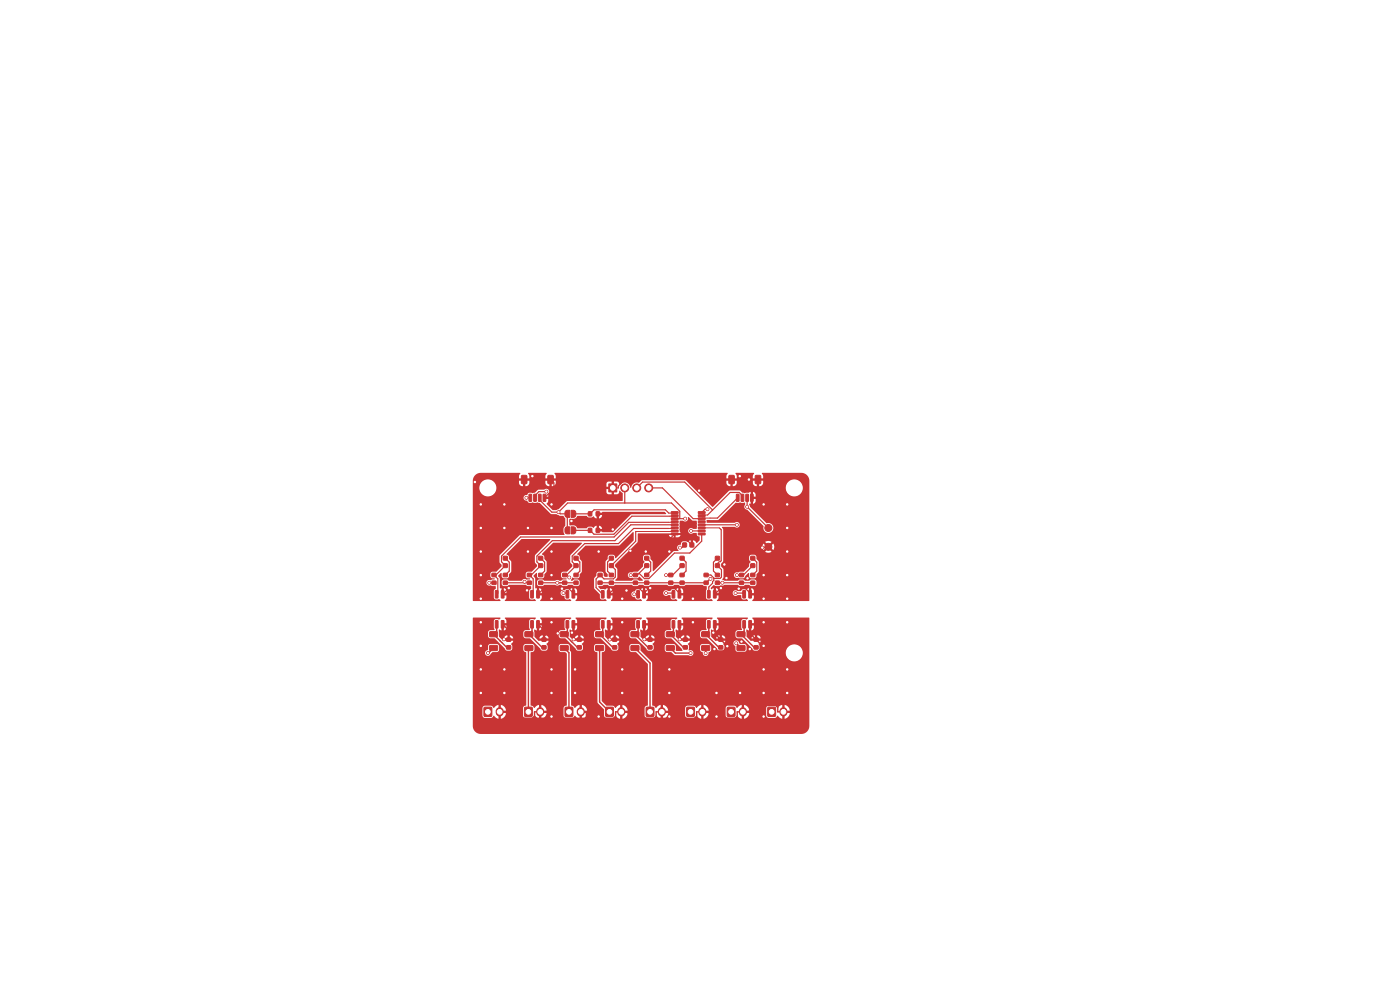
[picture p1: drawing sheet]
<svg xmlns="http://www.w3.org/2000/svg" width="297mm" height="210mm" viewBox="0 0 297 210" stroke-linecap="round" stroke-linejoin="round" font-family="sans-serif">
<g fill="#c83434" stroke="#c83434" stroke-width=".21">
<path d="M151.8 123.3h.8v.7h-.8z"/>
<path d="M151.8 121.6h.8v.7h-.8z"/>
<path d="M129.3 119.6h.8v.8h-.8z"/>
<path d="M129.3 118h.8v.8h-.8z"/>
<path d="M126.4 137l1.5-.1 .2 .3v.7l-.3 .1h-1.3l-.2-.2z"/>
<path d="M126.4 134h1.5l.2 .2v.7l-.3 .2h-1.3l-.2-.2z"/>
<path d="M145.7 150.1h1.6v1.8h-1.6z"/>
<path d="M103.9 137l1.5-.1 .2 .3v.7l-.3 .1h-1.3l-.2-.2z"/>
<path d="M103.9 134h1.5l.2 .2v.7l-.3 .2h-1.3l-.2-.2z"/>
<path d="M120 108.4l.3-.1h.5v1.5l-.5-.1-.3-.1z"/>
<path d="M121.2 108.3h.6l.3 .3v.7l-.3 .4-.6 .1z"/>
<path d="M135.1 131.7h.6l-.1 1.5h-.5z"/>
<path d="M136.4 131.7h.5l-.1 1.5h-.5z"/>
<path d="M136.4 125.3h.5l-.1 1.6-.5-.1z"/>
<path d="M135.1 125.3h.6l-.1 1.6-.5-.1z"/>
<path d="M142.4 108.6l1.4-.1 .1 .4h-1.4z"/>
<path d="M142.4 109.2h1.4l.1 .3-1.4 .1z"/>
<path d="M142.4 109.9l1.4-.1 .1 .4h-1.4z"/>
<path d="M142.4 110.5h1.4l.1 .3-1.4 .1z"/>
<path d="M142.4 111.2l1.4-.1 .1 .4h-1.4z"/>
<path d="M142.4 111.8h1.4l.1 .3-1.4 .1z"/>
<path d="M142.4 112.5l1.4-.1 .1 .4h-1.4z"/>
<path d="M142.4 113.1h1.4l.1 .3-1.4 .1z"/>
<path d="M148.2 113.1h1.3l.1 .3-1.4 .1z"/>
<path d="M148.2 112.5l1.3-.1 .1 .4h-1.4z"/>
<path d="M148.2 111.8h1.3l.1 .3-1.4 .1z"/>
<path d="M148.2 111.2l1.3-.1 .1 .4h-1.4z"/>
<path d="M148.2 110.5h1.3l.1 .3-1.4 .1z"/>
<path d="M148.2 109.9l1.3-.1 .1 .4h-1.4z"/>
<path d="M148.2 109.2h1.3l.1 .3-1.4 .1z"/>
<path d="M148.2 108.6l1.3-.1 .1 .4h-1.4z"/>
<path d="M111.3 150.1h1.6v1.8h-1.6z"/>
<path d="M124.8 112.1h.7v.8h-.7z"/>
<path d="M126.5 112.1h.7v.8h-.7z"/>
<path d="M137.1 150.1h1.6v1.8h-1.6z"/>
<path d="M159.3 119.6h.8v.8h-.8z"/>
<path d="M159.3 118h.8v.8h-.8z"/>
<path d="M120.1 131.7h.6l-.1 1.5h-.5z"/>
<path d="M121.4 131.7h.5l-.1 1.5h-.5z"/>
<path d="M121.4 125.3h.5l-.1 1.6-.5-.1z"/>
<path d="M120.1 125.3h.6l-.1 1.6-.5-.1z"/>
<path d="M142.6 131.7h.6l-.1 1.5h-.5z"/>
<path d="M143.9 131.7h.5l-.1 1.5h-.5z"/>
<path d="M143.9 125.3h.5l-.1 1.6-.5-.1z"/>
<path d="M142.6 125.3h.6l-.1 1.6-.5-.1z"/>
<path d="M145 137h.8v.7h-.8z"/>
<path d="M145 135.3h.8v.7h-.8z"/>
<path d="M141.9 123.3h.8v.7h-.8z"/>
<path d="M141.9 121.6h.8v.7h-.8z"/>
<path d="M151.8 119.6h.8v.8h-.8z"/>
<path d="M151.8 118h.8v.8h-.8z"/>
<path d="M121.8 119.6h.8v.8h-.8z"/>
<path d="M121.8 118h.8v.8h-.8z"/>
<path d="M105.1 131.7h.6l-.1 1.5h-.5z"/>
<path d="M106.4 131.7h.5l-.1 1.5h-.5z"/>
<path d="M106.4 125.3h.5l-.1 1.6-.5-.1z"/>
<path d="M105.1 125.3h.6l-.1 1.6-.5-.1z"/>
<path d="M111.4 137l1.5-.1 .2 .3v.7l-.3 .1h-1.3l-.2-.2z"/>
<path d="M111.4 134h1.5l.2 .2v.7l-.3 .2h-1.3l-.2-.2z"/>
<path d="M115.2 104.9h.6l-.1 1.5-.5-.1z"/>
<path d="M114.2 104.9h.6l-.1 1.5-.5-.1z"/>
<path d="M113.2 104.9h.6l-.1 1.5-.5-.1z"/>
<path d="M112.2 104.9h.6l-.1 1.5-.5-.1z"/>
<path d="M116.3 100.9l.8-.1 .3 .2v1.4l-.2 .2h-.8l-.2-.1z"/>
<path d="M110.7 100.9l.9-.1 .2 .2v1.4l-.2 .2h-.8l-.2-.1z"/>
<path d="M149.4 123.3h.8v.7h-.8z"/>
<path d="M149.4 121.6h.8v.7h-.8z"/>
<path d="M106.8 123.3h.8v.7h-.8z"/>
<path d="M106.8 121.6h.8v.7h-.8z"/>
<path d="M162.9 150.1h1.6v1.8h-1.6z"/>
<path d="M119.9 150.1h1.6v1.8h-1.6z"/>
<path d="M119.4 123.3h.8v.7h-.8z"/>
<path d="M119.4 121.6h.8v.7h-.8z"/>
<path d="M107.5 137h.8v.7h-.8z"/>
<path d="M107.5 135.3h.8v.7h-.8z"/>
<path d="M102.7 150.1h1.6v1.8h-1.6z"/>
<path d="M124.8 108.6h.7v.8h-.7z"/>
<path d="M126.5 108.6h.7v.8h-.7z"/>
<path d="M136.8 123.3h.8v.7h-.8z"/>
<path d="M136.8 121.6h.8v.7h-.8z"/>
<path d="M129.1 102.7h1.7v1.7h-1.7z"/>
<path d="M157.6 131.7h.6l-.1 1.5h-.5z"/>
<path d="M158.9 131.7h.5l-.1 1.5h-.5z"/>
<path d="M158.9 125.3h.5l-.1 1.6-.5-.1z"/>
<path d="M157.6 125.3h.6l-.1 1.6-.5-.1z"/>
<path d="M115 137h.8v.7h-.8z"/>
<path d="M115 135.3h.8v.7h-.8z"/>
<path d="M152.5 137h.8v.7h-.8z"/>
<path d="M152.5 135.3h.8v.7h-.8z"/>
<path d="M130 137h.8v.7h-.8z"/>
<path d="M130 135.3h.8v.7h-.8z"/>
<path d="M150.1 131.7h.6l-.1 1.5h-.5z"/>
<path d="M151.4 131.7h.5l-.1 1.5h-.5z"/>
<path d="M151.4 125.3h.5l-.1 1.6-.5-.1z"/>
<path d="M150.1 125.3h.6l-.1 1.6-.5-.1z"/>
<path d="M114.3 119.6h.8v.8h-.8z"/>
<path d="M114.3 118h.8v.8h-.8z"/>
<path d="M144.8 115.2h.8v.8h-.8z"/>
<path d="M146.4 115.2h.8v.8h-.8z"/>
<path d="M120 111.9l.3-.1h.5v1.5l-.5-.1-.3-.1z"/>
<path d="M121.2 111.8h.6l.3 .3v.7l-.3 .4-.6 .1z"/>
<path d="M129.3 123.3h.8v.7h-.8z"/>
<path d="M129.3 121.6h.8v.7h-.8z"/>
<path d="M160 137h.8v.7h-.8z"/>
<path d="M160 135.3h.8v.7h-.8z"/>
<path d="M137.5 137h.8v.7h-.8z"/>
<path d="M137.5 135.3h.8v.7h-.8z"/>
<path d="M134.4 123.3h.8v.7h-.8z"/>
<path d="M134.4 121.6h.8v.7h-.8z"/>
<path d="M156.4 137l1.5-.1 .2 .3v.7l-.3 .1h-1.3l-.2-.2z"/>
<path d="M156.4 134h1.5l.2 .2v.7l-.3 .2h-1.3l-.2-.2z"/>
<path d="M133.9 137l1.5-.1 .2 .3v.7l-.3 .1h-1.3l-.2-.2z"/>
<path d="M133.9 134h1.5l.2 .2v.7l-.3 .2h-1.3l-.2-.2z"/>
<path d="M136.8 119.6h.8v.8h-.8z"/>
<path d="M136.8 118h.8v.8h-.8z"/>
<path d="M144.3 119.6h.8v.8h-.8z"/>
<path d="M144.3 118h.8v.8h-.8z"/>
<path d="M104.4 123.3h.8v.7h-.8z"/>
<path d="M104.4 121.6h.8v.7h-.8z"/>
<path d="M127.6 131.7h.6l-.1 1.5h-.5z"/>
<path d="M128.9 131.7h.5l-.1 1.5h-.5z"/>
<path d="M128.9 125.3h.5l-.1 1.6-.5-.1z"/>
<path d="M127.6 125.3h.6l-.1 1.6-.5-.1z"/>
<path d="M141.4 137l1.5-.1 .2 .3v.7l-.3 .1h-1.3l-.2-.2z"/>
<path d="M141.4 134h1.5l.2 .2v.7l-.3 .2h-1.3l-.2-.2z"/>
<path d="M154.3 150.1h1.6v1.8h-1.6z"/>
<path d="M148.9 137l1.5-.1 .2 .3v.7l-.3 .1h-1.3l-.2-.2z"/>
<path d="M148.9 134h1.5l.2 .2v.7l-.3 .2h-1.3l-.2-.2z"/>
<path d="M159.2 104.9h.6l-.1 1.5-.5-.1z"/>
<path d="M158.2 104.9h.6l-.1 1.5-.5-.1z"/>
<path d="M157.2 104.9h.6l-.1 1.5-.5-.1z"/>
<path d="M156.2 104.9h.6l-.1 1.5-.5-.1z"/>
<path d="M160.3 100.9l.8-.1 .3 .2v1.4l-.2 .2h-.7l-.3-.1z"/>
<path d="M154.7 100.9l.8-.1 .3 .2v1.4l-.2 .2h-.8l-.2-.1z"/>
<path d="M128.5 150.1h1.6v1.8h-1.6z"/>
<path d="M106.8 119.6h.8v.8h-.8z"/>
<path d="M106.8 118h.8v.8h-.8z"/>
<path d="M122.5 137h.8v.7h-.8z"/>
<path d="M122.5 135.3h.8v.7h-.8z"/>
<path d="M159.3 123.3h.8v.7h-.8z"/>
<path d="M159.3 121.6h.8v.7h-.8z"/>
<path d="M121.8 123.3h.8v.7h-.8z"/>
<path d="M121.8 121.6h.8v.7h-.8z"/>
<path d="M144.3 123.3h.8v.7h-.8z"/>
<path d="M144.3 121.6h.8v.7h-.8z"/>
<path d="M111.9 123.3h.8v.7h-.8z"/>
<path d="M111.9 121.6h.8v.7h-.8z"/>
<path d="M126.9 123.3h.8v.7h-.8z"/>
<path d="M126.9 121.6h.8v.7h-.8z"/>
<path d="M112.6 131.7h.6l-.1 1.5h-.5z"/>
<path d="M113.9 131.7h.5l-.1 1.5h-.5z"/>
<path d="M113.9 125.3h.5l-.1 1.6-.5-.1z"/>
<path d="M112.6 125.3h.6l-.1 1.6-.5-.1z"/>
<path d="M156.9 123.3h.8v.7h-.8z"/>
<path d="M156.9 121.6h.8v.7h-.8z"/>
<path d="M114.3 123.3h.8v.7h-.8z"/>
<path d="M114.3 121.6h.8v.7h-.8z"/>
<path d="M118.9 137l1.5-.1 .2 .3v.7l-.3 .1h-1.3l-.2-.2z"/>
<path d="M118.9 134h1.5l.2 .2v.7l-.3 .2h-1.3l-.2-.2z"/>
<circle cx="132.5" cy="103.5" r=".85"/>
<circle cx="135.1" cy="103.5" r=".85"/>
<circle cx="137.6" cy="103.5" r=".85"/>
<circle cx="163" cy="112" r=".75"/>
<circle cx="163" cy="116" r=".75"/>
<circle cx="127" cy="117" r=".3"/>
<circle cx="162" cy="122" r=".3"/>
<circle cx="162" cy="127" r=".3"/>
<circle cx="117" cy="112" r=".3"/>
<circle cx="167" cy="112" r=".3"/>
<circle cx="147" cy="127" r=".3"/>
<circle cx="100.8" cy="102.3" r=".3"/>
<circle cx="167" cy="107" r=".3"/>
<circle cx="133.7" cy="116.8" r=".3"/>
<circle cx="137.9" cy="124.8" r=".3"/>
<circle cx="137" cy="117" r=".3"/>
<circle cx="167" cy="117" r=".3"/>
<circle cx="154.1" cy="122.6" r=".3"/>
<circle cx="107" cy="112" r=".3"/>
<circle cx="112" cy="117" r=".3"/>
<circle cx="167" cy="122" r=".3"/>
<circle cx="162" cy="107" r=".3"/>
<circle cx="153.7" cy="119.7" r=".3"/>
<circle cx="158.9" cy="101.7" r=".3"/>
<circle cx="156.7" cy="124.9" r=".3"/>
<circle cx="156.9" cy="101" r=".3"/>
<circle cx="111.8" cy="125.2" r=".3"/>
<circle cx="112" cy="112" r=".3"/>
<circle cx="102" cy="107" r=".3"/>
<circle cx="152.9" cy="124.8" r=".3"/>
<circle cx="117" cy="127" r=".3"/>
<circle cx="148.3" cy="104.1" r=".3"/>
<circle cx="158.6" cy="122.7" r=".3"/>
<circle cx="117" cy="107" r=".3"/>
<circle cx="121.2" cy="110.5" r=".3"/>
<circle cx="102" cy="112" r=".3"/>
<circle cx="117" cy="117" r=".3"/>
<circle cx="130" cy="112.3" r=".3"/>
<circle cx="102" cy="122" r=".3"/>
<circle cx="107.9" cy="124.8" r=".3"/>
<circle cx="167" cy="127" r=".3"/>
<circle cx="161.7" cy="116.2" r=".3"/>
<circle cx="132.9" cy="125.3" r=".3"/>
<circle cx="102" cy="127" r=".3"/>
<circle cx="119.2" cy="124.9" r=".3"/>
<circle cx="112.9" cy="101" r=".3"/>
<circle cx="132" cy="127" r=".3"/>
<circle cx="117" cy="122" r=".3"/>
<circle cx="142" cy="117" r=".3"/>
<circle cx="107" cy="107" r=".3"/>
<circle cx="102" cy="117" r=".3"/>
<circle cx="150.1" cy="108" r=".3"/>
<circle cx="144.3" cy="116.2" r=".3"/>
<circle cx="153.3" cy="123.6" r=".3"/>
<circle cx="118.5" cy="108.6" r=".3"/>
<circle cx="118.2" cy="123.6" r=".3"/>
<circle cx="145.4" cy="110" r=".3"/>
<circle cx="158.5" cy="107.5" r=".3"/>
<circle cx="103.8" cy="123.6" r=".3"/>
<circle cx="150.7" cy="122.8" r=".3"/>
<circle cx="111.3" cy="123.4" r=".3"/>
<circle cx="115.9" cy="104.3" r=".3"/>
<circle cx="111.7" cy="105.6" r=".3"/>
<circle cx="120.8" cy="122.5" r=".3"/>
<circle cx="119.5" cy="125.8" r=".3"/>
<circle cx="134.6" cy="126.1" r=".3"/>
<circle cx="133.8" cy="122" r=".3"/>
<circle cx="141.3" cy="122" r=".3"/>
<circle cx="146.6" cy="112.6" r=".3"/>
<circle cx="141.3" cy="125.8" r=".3"/>
<circle cx="156" cy="125.8" r=".3"/>
<circle cx="156.3" cy="122" r=".3"/>
<circle cx="156.3" cy="111.3" r=".3"/>
<circle cx="103.5" cy="138.5" r=".3"/>
<circle cx="167" cy="142" r=".3"/>
<circle cx="154.3" cy="137.1" r=".3"/>
<circle cx="121.3" cy="134.2" r=".3"/>
<circle cx="157" cy="147" r=".3"/>
<circle cx="144.2" cy="135.6" r=".3"/>
<circle cx="102" cy="137" r=".3"/>
<circle cx="136.7" cy="135.6" r=".3"/>
<circle cx="117" cy="152" r=".3"/>
<circle cx="157.3" cy="136.1" r=".3"/>
<circle cx="132" cy="142" r=".3"/>
<circle cx="122" cy="147" r=".3"/>
<circle cx="102" cy="147" r=".3"/>
<circle cx="107" cy="147" r=".3"/>
<circle cx="106.9" cy="135.6" r=".3"/>
<circle cx="162" cy="147" r=".3"/>
<circle cx="152" cy="147" r=".3"/>
<circle cx="162" cy="137" r=".3"/>
<circle cx="167" cy="147" r=".3"/>
<circle cx="122" cy="142" r=".3"/>
<circle cx="142" cy="152" r=".3"/>
<circle cx="152" cy="152" r=".3"/>
<circle cx="121.7" cy="135.6" r=".3"/>
<circle cx="117" cy="147" r=".3"/>
<circle cx="162" cy="132" r=".3"/>
<circle cx="132" cy="132" r=".3"/>
<circle cx="159.1" cy="137.7" r=".3"/>
<circle cx="142" cy="142" r=".3"/>
<circle cx="132" cy="147" r=".3"/>
<circle cx="107" cy="142" r=".3"/>
<circle cx="151.6" cy="137.7" r=".3"/>
<circle cx="151.3" cy="134.2" r=".3"/>
<circle cx="117" cy="132" r=".3"/>
<circle cx="127" cy="152" r=".3"/>
<circle cx="102" cy="142" r=".3"/>
<circle cx="167" cy="132" r=".3"/>
<circle cx="147" cy="132" r=".3"/>
<circle cx="162" cy="152" r=".3"/>
<circle cx="118.3" cy="134.4" r=".3"/>
<circle cx="142" cy="147" r=".3"/>
<circle cx="102" cy="132" r=".3"/>
<circle cx="162" cy="142" r=".3"/>
<circle cx="117" cy="142" r=".3"/>
<circle cx="129.3" cy="135.7" r=".3"/>
<circle cx="146.5" cy="138.5" r=".3"/>
<circle cx="149.7" cy="138.6" r=".3"/>
<circle cx="156.2" cy="136.5" r=".3"/>
</g>
<path d="M106 150.9v.3M114.6 150.9v.3M123.2 150.9v.3M131.8 150.9v.3M140.4 150.9v.3M149 150.9v.3M157.6 150.9v.3M166.2 150.9v.3" fill="none" stroke="#c83434" stroke-width="1.7"/>
<g fill="none" stroke="#c83434" stroke-width=".25">
<path d="M107.2 118.4l.8 .9v1.8l-.8 .9M111.2 101.7h5.6l.7 .7v1.2l-2 2M111.7 105.6h.8M114.5 105.6v.5l2.6 2.5h1.4M114.7 118.4l.8 .9v1.8l-.8 .9M115.9 104.3h-1.6l-.8 .8v.5M118.5 108.6l1.9-1.9h22.1l1.7 1.8v1.5M118.5 108.6l.3 .4h1.6v3.5M122.2 118.4l.8 .8v2l-.8 .8M126.8 109v3.5l.2-.2h3M129.7 120l.8 .8v1.6l-.4 .4h-2l-.8-.8-.8 .8v1.9l1.4 1.4M129.7 120h.1"/>
<path d="M129.7 118.4l-.8 .8v2l.8 .8M132.5 103.5v3.2M134.9 112.7v2.1l-5.2 5.2M135.1 103.5l1.2-1.2h8.9l6 5.9M137.2 120l-2 2h-1.4M137.2 120h.1M137.2 118.4l.8 .9v1.8l-.8 .9M137.6 103.5h2.9l6.5 6.5h1.9M141.9 112.1h-7.5l-3.2 3.2h-7.2l-2.6 2.7v1.2l.8 .8-2 2M141.9 108.8l-.7-.7h-15.2l-.8 .9h-3.6M141.9 110.8h-8.5l-3.1 3.1h-19.8l-4.1 4.1v1.2l.8 .8-2 2h-.4l.8 .8v3l-.2 .3M142.1 109.5h-8l-3.9 3.8h-4.2l-.8-.8h-3.6"/>
<path d="M143.1 110h2.3M143.1 111.3h-9.3l-3.3 3.4h-13.3l-3.3 3.3v1.2l.8 .8-2 2h-.4l.8 .8v3l-.2 .3M144.7 120l-2 2h-1.4M144.7 120h.1M144.7 118.4l.8 .9v1.8l-.8 .9M145.2 115.6l-.5 .6h-.4M146.6 112.6h2.3M146.8 115.6l-2.4-2.3h-1.3l-3.5 3.5h-5.9M148.9 113.3h.1M148.9 111.3h7.4M148.9 113.3v1.5l-2.6 2.5h-3.2l-5.5 5.4h-.9l-1.1-1.1M150.1 108h-.5l-.7 .7"/>
<path d="M152.2 119.5v.5l.9 .8v1.6l-.3 .3h-1.4M152.2 118.4l-.8 .9v1.8l.8 .9M152.7 112.1l.3 .3v6.5l-.2 .3M156.5 105.6l-4.3 4.3h-1.6M157.5 105.6v-.5l-.7-.6h-1.9l-4.8 4.8M158.5 105.6v1.9l4.5 4.5M159.5 101.7v3.9M159.7 120l-2 2h-1.4M159.7 120h.1M159.7 118.4l.8 .9v1.8l-.8 .9M160.8 101.7h-28.2l-1.4 1.4v.4h-13.7M163 116l-.2 .2h-1.1"/>
<path d="M103.8 123.6h1M106.6 126.1h.1M107.2 123.6h5.1M111.3 123.4v.2M111.8 125.2h-4.3l-.9 .9M112.9 126.1h.1M114.1 126.1l1.2-1.2h5.4l.9 .9v.3M114.1 126.1h.1M114.7 123.6h7.5M119.5 125.8h.6l.3 .3M119.8 122h.4M120.2 122l.6 .5"/>
<path d="M120.4 126.1h.1M129.1 126.1h.1M134.6 126.1h.8M134.8 122h.1M135.4 126.1h.1M136.6 125.8l-.9-.9h-2.4l-.4 .4h-3l-.8 .8M136.6 125.8l1-.9h5.6l.9 .9v.3M136.6 125.8v.3M141.3 125.8h1.3l.3 .3M142.3 122h.1M142.9 126.1h.1M149.8 122h1l.6 .6v.5l-.2 .3v.3l-.8 .8v1.6"/>
<path d="M150.7 122.8l-.9 .8h-22.5M151.6 126.1l1.2-1.2h5.4l.9 .9v.3M151.6 126.1h.1M152.2 123.6h7.5M156 125.8h1.6l.3 .3M157.3 122h.1M157.9 126.1h.1"/>
</g>
<path d="M143.1 108.7l-.1 .1h-1.1M143.1 109.4l-.1 .1h-.9M143.1 110.7l-.1 .1h-1.1M143.1 112l-.1 .1h-1.1M143.1 112.6l-.1 .1h-8.1M148.9 112h3.7l.1 .1M150.1 109.3h-1.1l-.1 .1M150.6 109.9h-1.6l-.1 .1M152.8 119.2h-.2l-.4 .3" fill="none" stroke="#c83434" stroke-width=".21"/>
<g fill="none" stroke="#c83434" stroke-width=".3">
<path d="M104.7 137.5l-1.2 1M105.4 132.4v1.5l-.7 .6 2.8 2.8h.4M106 135.9h.1M106.4 136.3h.1M106.6 132.4l1.3 1.3v2l-1-.1M106.6 132.4h.1M112.2 137.5l-.1 13.5M112.9 132.4v1.5l-.7 .6 2.8 2.8h.4M114.1 132.4l2 2M114.1 132.4h.1M116.1 134.4h2.2M116.1 134.4l-.7 .6v.7"/>
<path d="M119.7 137.5l1 1v12.5M120.4 132.4v1.5l-.7 .6 2.8 2.8h.4M121 135.9h.1M121.4 136.3h.1M121.6 132.4l.1 3.2 1.2 .1M121.6 132.4h.1M127.2 137.5v11.4l2.1 2.1M127.9 132.4v1.5l-.7 .6 2.8 2.8h.4M129.1 132.4l.2 .2v3.1h1.1M130.4 135.7h.1M134.7 134.6l2.8 2.7h.4M134.7 137.5l3.2 3.2v10.3"/>
<path d="M134.7 134.5v.1M135.4 132.4v1.5l-.7 .6M136.6 132.4l.1 3.2 1.2 .1M136.6 132.4h.1M142.2 137.5l1.1 1h3.2M142.2 134.6l2.8 2.7h.4M142.2 134.5v.1M142.9 132.4v1.5l-.7 .6M144.1 132.4l.1 3.2 5.5 .1 2.4 2.4h1.3l1-.9M144.1 132.4h.1M149.7 137.5v1.1M150.4 132.4v1.5l-.7 .6 2.8 2.8h.4"/>
<path d="M151.6 132.4v2l4 4h5l.7-.7v-1.1l-2.2-2.2v-2M156.2 136.5l1 1M157.2 137.5h.1M157.9 132.4v1.5l-.7 .6 2.8 2.8h.4M106 151h1.2l1.4 1.4h4.4l.4-.5M113.4 151.9l.4 .5h16.4l.4-.4v-1h2.4l1.4 1.4h4.4l.4-.4M114.6 151h-1.2v.9M123.2 151h1.2v1.4M140.4 151h-1.2v1M166.2 151h-1.2v-.9l-.4-.5h-4.4l-1.4 1.4h-2.4v1l-.4 .4h-4.4l-1.4-1.4h-2.4v.9l-.5 .5h-7.7l-.4-.4"/>
</g>
<g fill="#c83434">
<path d="M100.3 131.1l5.8-.1 .1 .2-.3 .2-.8-.1-.3 .3v1.6l.1 .4-1.2 .2-.2 .3v.9l.4 .4h1l2.5 2.6h.9l.3-.2 .1-.8-.3-.4 .5-.7-2.1 .1-.6-.6h2.7a.69 .69 0 0 0-.8-.6v.6h-.4v-.6l-.5 .1-.3 .5h-.7l-.3-.4-.1-1.4 1.1 .1 .5-.3v-.7h-.5v1h-.5v-1.2l.2-.1 .1-.2h.7v-.5l-.3-.5 .1-.2h6.4l.1 .2-.3 .2-.8-.1-.3 .3v1.6l.1 .4-1.2 .2-.2 .4 .1 .9 .3 .3h1l2.5 2.6h1l.3-.4v-.5h2.3v.8l.2 .3 .2 .1h1l.3 .3v11l-.5 .3-.1 .2v1.8l.4 .4h1.3l.6-.5 .6 .5 .4 .2v-1.1h.6v1.1a1.35 1.35 0 0 0 1-1.2h-.9v-.5l.9-.1a1.35 1.35 0 0 0-1-1.2v1.1h-.6v-1.1l-1 .7-.2-.3-.5-.3v-11.2l-.3-.4-.1-1.1-.3-.3h-1.5l-.3 .2-.2 .3h-2.3l-.3-.5 .5-.7-2.1 .1-.6-.6h2.7a.69 .69 0 0 0-.8-.6v.6h-.5v-.6l-.4 .1-.3 .5h-.7l-.3-.4-.1-1.4 1.1 .1 .5-.3v-.7h-.5v1h-.5v-1.2l.2-.1 .1-.2h.7v-.5l-.3-.5 .1-.2h6.4l.1 .2-.3 .2-.8-.1-.3 .3v1.6l.1 .4-1.2 .2-.2 .4 .1 .9 .3 .3h1l2.6 2.6 1-.1 .2-.8h2.3l.1 .9 .6 .4 .1 10.7 1.3 1.4 .1 1.4 .2 .3 1.6 .1 .5-.5 .6 .5 .5 .2v-1.1h.4v1.1a1.34 1.34 0 0 0 1.2-1.2h-1v-.5l1-.1a1.35 1.35 0 0 0-1.2-1.2v1.1h-.4v-1.1l-1.1 .7-.5-.5h-1.4l-.9-1v-10.4a.58 .58 0 0 0 .7-.5v-.8l-.4-.4h-1.6l-.4 .5h-2.3l-.3-.5 .5-.7-2.1 .1-.6-.6h2.7a.69 .69 0 0 0-.7-.6v.6h-.6v-.6l-.4 .1-.3 .5h-.7l-.3-.4-.1-1.4 1.1 .1 .5-.3v-.7h-.5v1h-.5v-1.2l.2-.1 .1-.2h.7v-.5l-.3-.5 .1-.2h6.4l.1 .2-.3 .2-.8-.1-.3 .3v1.6l.1 .4-1.2 .2-.2 .4 .1 .9 .3 .3h1l2.6 2.6 1-.1 .2-.8h2.3v.8l.2 .3 .2 .1h1l2.5 2.5v8.8l-.5 .3-.1 .2v1.8l.4 .4h1.3l.6-.5 .6 .5 .4 .2v-1.1h.5l.1 1.1a1.35 1.35 0 0 0 1-1.2h-.9v-.5h.9l-.1-.6h3.7l.1 1.7 .2 .3 1.6 .1 .5-.5 .6 .5 .4 .2v-1.1h.6v1.1a1.34 1.34 0 0 0 1-1.2h-.9v-.5h.9l-.1-.6h3.7l.1 1.7 .2 .3 1.6 .1 .5-.5 .6 .5 .5 .2v-1.1h.4v1.1a1.34 1.34 0 0 0 1.1-1.2h-.9v-.5h.9l-.1-.6h3.7l.1 1.7 .2 .3 1.6 .1 .5-.5 .6 .5 .4 .2v-1.1h.5v1.1a1.34 1.34 0 0 0 1.2-1.2h-1v-.5l1-.1a1.35 1.35 0 0 0-1.2-1.2v1.1h-.5v-1.1l-.4 .2-.5 .5-.6-.5h-1.3l-.4 .2-.2 .3h-3.7l-.3-.4-.7-.3v1.1h-.4v-1.1l-.5 .2-.5 .5-.6-.5h-1.3l-.4 .2-.2 .3h-3.7l-.3-.4-.6-.3v1.1h-.6v-1.1l-1 .7-.5-.5h-1.3l-.4 .2-.2 .3h-3.7l-.3-.4-.7-.3v1.1h-.5v-1.1l-1 .7-.2-.3-.5-.3-.1-9.1-2.4-2.5v-1l-.3-.3-1.7-.1-.4 .5h-2.3l-.3-.5 .5-.7-2.1 .1-.6-.6h2.7a.69 .69 0 0 0-.8-.6v.6h-.5v-.6l-.4 .1-.3 .5h-.7l-.3-.4-.1-1.4 1.1 .1 .5-.3v-.7h-.5v1h-.5v-1.2l.2-.1 .1-.2h.7v-.5l-.3-.7h6.5l.1 .1-.3 .3-.8-.1-.3 .3v1.6l.1 .4-1.2 .2-.2 .4 .1 .9 .3 .3h1l2.4 2.5 .3 .1h.7l.3-.2 .1-.8-.3-.4 .5-.7-2.1 .1-.6-.6h2.7a.69 .69 0 0 0-.7-.6v.6h-.6v-.6l-.4 .1-.3 .5h-.7l-.3-.4-.1-1.4 1.1 .1 .5-.3v-.7h-.5v1h-.5v-1.2l.2-.1 .1-.2h.7v-.5l-.3-.5 .1-.2h6.4l.1 .2-.3 .2-.8-.1-.3 .3v1.6l.1 .4-1.2 .2-.2 .3v.9l.4 .4h1l2.2 2.2 .2 .4-1.4 .1v-1.1l-.5-.4-1.6 .1-.3 .3v.9l.4 .4h1l.8 .7h2.9a.64 .64 0 0 0 .8 0 .64 .64 0 0 0 .1-.9 .64 .64 0 0 0-.9-.1l.1-.9h2.3l.1 .9 .5 .3a.65 .65 0 0 0 .6 .9 .65 .65 0 0 0 .6-.8h16.4v.2a1.8 1.8 0 0 0 2.7 1.4 1.8 1.8 0 0 0 0-3 1.8 1.8 0 0 0-2.7 1.4h-16.4l.6-.5v-.9l-.3-.3-1.7-.1-.4 .5h-2.3l-.3-.5 .5-.7-2.1 .1-.6-.6h2.7a.69 .69 0 0 0-.8-.6v.6h-.5v-.6l-.4 .1-.3 .5h-.7l-.3-.4-.1-1.4 1.1 .1 .5-.3v-.7h-.5v1h-.5v-1.2l.2-.1 .1-.2h.7v-.5l-.3-.7h6.5l.1 .1-.3 .3-.8-.1-.3 .3v1.6l.1 .4-1 .1-.3 .3-.1 .9 .2 .3 .2 .2h1l2.6 2.6h.8l.3-.2 .1-.8-.3-.4 .3-.2h1.9l.1 .4 .3 .3v.8l.3 .4h1.8l.3-.4-.1-1-.3-.3h-1a.75 .75 0 0 0-.6-.6 .75 .75 0 0 0-.8 .2v.2h-1.9l.2-.5-2.1 .1-.6-.6h2.7a.69 .69 0 0 0-.7-.6v.6h-.6v-.6l-.4 .1-.3 .5h-.7l-.3-.4-.1-1.4 1.1 .1 .5-.3v-.7h-.5v1h-.5v-1.2l.2-.1 .1-.2h.7v-.5l-.3-.7h6.5l.1 .1-.3 .3-.8-.1-.3 .3v1.6l.1 .4-1.2 .2-.2 .4 .1 .9 .3 .3h1l2.4 2.5 .3 .1h.7l.3-.2 .1-.8-.3-.4 .5-.7-2.1 .1-.6-.6h2.7a.69 .69 0 0 0-.8-.6v.6h-.5v-.6l-.4 .1-.3 .5h-.7l-.3-.4-.1-1.4 1.1 .1 .5-.3v-.7h-.5v1h-.5v-1.2l.2-.1 .1-.2h.7v-.5l-.3-.5 .1-.2 12 .1v22.9a1.7 1.7 0 0 1-1.7 1.7h-68a1.7 1.7 0 0 1-1.7-1.7v-3.8h2l.1 1.7 .4 .4h1.4l.5-.5 .6 .5 .5 .2v-1.1h.4l.1 1.1a1.35 1.35 0 0 0 1.1-1.2h-1v-.5h1l-.2-.6h3.7l.1 1.7 .2 .3 1.6 .1 .5-.5 .6 .5 .4 .2v-1.1h.5v1.1a1.34 1.34 0 0 0 1.1-1.2h-.9v-.5l.9-.1a1.35 1.35 0 0 0-1.1-1.2v1.1h-.5v-1.1l-1 .7-.2-.3-.5-.3v-11.3a.61 .61 0 0 0 .8-.5v-.8l-.4-.4h-1.6l-.4 .4 .1 1 .5 .4v11.2l-.5 .3-.2 .3h-3.7l-.3-.4-.7-.3v1.1h-.4v-1.1l-.5 .2-.5 .5-.6-.5h-1.3l-.4 .2-.2 .3h-2v-11.7h2.6v.1a.61 .61 0 0 0 .5 .5 .61 .61 0 0 0 .7-.3l.4-.5h1l.2-.1 .2-.4v-.8l-.2-.2-.3-.2-1.6 .1-.3 .3v.9l-.4 .1-.2 .5h-2.6z"/>
<path d="M100.7 100.9l.6-.4 .7-.2h8.3l.1 .1-.3 .5v.6h2.2v-.6l-.3-.4 .1-.2h3.8l.1 .1-.3 .5v.6h2.2v-.6l-.3-.4 .1-.2h36.6l.1 .1-.3 .5v.6h2.2v-.6l-.3-.4 .1-.2h3.8l.1 .1-.3 .5v.6h2.2v-.6l-.3-.4 .1-.2h8.3a1.7 1.7 0 0 1 1.7 1.7v25.4l-12 .1-.1-.1 .3-.4v-.7h-.7l-.1-.2-.2-.2v-.1h1v-.5l-.2-.4-.3-.1v1h-.5v-1l-.6 .3-.8-.1-.3 .4h-.7a.62 .62 0 0 0-.9 0 .62 .62 0 0 0 0 .9 .62 .62 0 0 0 .9-.1l.7 .1 .2 .7 .3 .2 .7-.1 .3 .4h-6.6l.3-.7v-.5h-.7l-.3-.5h1v-.7l-.5-.3v1h-.5v-1l-.5 .2-.1-.1v-.2l.6-.6 .4 .2h.7l1.2-.2h2.8l.4 .2h.7l.5-.2h.8l.4 .2h.7l.4-.2 .1-.8-.4-.4h-.8l-.4 .3h-.8l-.5-.3h-.7l-.4 .3h-2.8l-.5-.2 .3-.5v-.6h2.2v.2a.76 .76 0 0 0 1 .5h1.1l1-1.1 .1 .1v.7l.3 .3 .8 .1 .3-.2 .2-.7 .5-.6v-2l-.5-.6-.2-.8-.3-.1-.9 .1-.2 1 .4 .4-.4 .4v.6l-1.1 1.1h-.9l-.3 .1a.65 .65 0 0 0-.9 .5h-2.2v-1.1l-.5-.7v-.5l.4-.6v-2h8.9a1.24 1.24 0 0 0 1.4 0l-.7-.6-.7 .6h-8.9v-1.1h8.3l.3 .8 .6-.7h.8l.7 .7a1.24 1.24 0 0 0-.1-1.4l-.6 .7h-.8l-.6-.7-.3 .6h-8.3v-.9h8.9l.7 .6 .7-.6a1.24 1.24 0 0 0-1.4 0h-8.9v-2.7l-.2-.5h2.6a.62 .62 0 0 0 .9 0 .62 .62 0 0 0 0-.9 .62 .62 0 0 0-.9 0h-5.8l-.1-.5 2.6-.2 3.6-3.6h1.8l.2 .4a.66 .66 0 0 0-.2 .7 .66 .66 0 0 0 .6 .4l3.5 3.5a1.06 1.06 0 0 0 .8 1.4 1.06 1.06 0 0 0 1.3-.9 1.15 1.15 0 0 0-1.5-1.1l-3.5-3.5-.2-.4 .1-.3 .8 .1 .5-.4v-.6h-.6v1h-.4v-1.5h1v-.7l-.4-.3-.2-.1v1.1h-.4v-1.1l-.5 .2-.8 .1-.5-.1-.6-.5-2.2 .1-3.6 3.4-4.1-4.1h19.7v.2a1.8 1.8 0 0 0 2.7 1.4 1.8 1.8 0 0 0 0-3 1.8 1.8 0 0 0-2.7 1.4h-19.7l-1-1h8.1l.4 .7h1a.75 .75 0 0 0 .8-.7h3.4l.4 .7h.9a.84 .84 0 0 0 .9-1.1h-.9v1.1h-.5v-1.1h-.8v.4h-3.4v-.4h-.8v1.1h-.6v-1.1h-.8v.4h-8.1l-.7-.6h-9l-.7 .6a1.35 1.35 0 0 0-1.8 1.1h-.1a1.23 1.23 0 0 0-.9-1.1 1.23 1.23 0 0 0-1.4 .5v-.1a.54 .54 0 0 0-.5-.6h-.7v.9h-.5v-.9l-.9 .1-.2 1h1v.5h-1l.1 .7 .3 .3 .7 .1v-1h.5v1l.8-.1 .3-.2 .1-.5h.2l.5 .6-.1 1.6h-11.6l-1.9 1.7-.5 .2h-.7l-1.3-1.3 .3-.4v-.6l-.8-.1 .1-.4h.7v-.5a.7 .7 0 0 0 .1-.8 .7 .7 0 0 0-.7-.4l-.2 .2h-1.3l-.7 .6-.5 .1-.7-.1-.4 .4a.69 .69 0 0 0-.7 .4 .69 .69 0 0 0 .2 .9h.4l.5 .5 1.7-.1 .5 .1 2.4 2.3 1.1 .1 .8 .3h.7l.4 .6v1.5l-.4 .7 .1 .7 .2 .5-9.6 .2-4.2 4.1v1.5l.4 .6v.4l-1.1 1.1-1.1 .1-.2 .3 .1 .7 .2 .2 .7 .2-.9 .3a.63 .63 0 0 0-.9 .6 .63 .63 0 0 0 1 .5l1 .2v.5l-.4 .4v1.6l.3 .3 .8-.1 .3 .4-5.9-.1v-24h1.4v.2a1.8 1.8 0 0 0 2.4 1.6 1.8 1.8 0 0 0 .8-2.8h5.2l.4 .7h.9a.75 .75 0 0 0 .9-.7h3.4l.4 .7h.9a.75 .75 0 0 0 .9-.7v-.4h-.9v1.1h-.4v-1.1h-.9v.4h-3.4v-.4h-.9v1.1h-.5v-1.1h-.8v.4h-5.2a1.8 1.8 0 0 0-1.9-.6 1.8 1.8 0 0 0-1.3 1.6h-1.4v-1.7z"/>
<path d="M110.6 114.4l6-.1 .1 .2-3.1 3.2-.1 1.5 .4 .6v.4l-1.1 1.1-1.1 .1-.2 .3 .1 .7 .2 .2 .7 .2-.1 .1-.7 .1a.72 .72 0 0 0-1.1 .2h-2.6l-.4-.3h-.8l-.3 .3-.1 .7 .5 .4h.7l.4-.2h3.5l.4 .2h.7l.1 .6-.4 .4v1.5l.3 .4 .8-.1 .3 .4h-6.6l.3-.7v-.5h-.7l-.3-.5h1v-.5l-.2-.4-.3-.1v1h-.5v-1l-.4-.1v-2l-.3-.6 .7-.6v.8l.3 .3 .9 .1 .3-.3 .1-.6 .5-.6v-2l-.5-.6-.1-.7-.4-.4z"/>
<path d="M117.3 115.2l6-.1 .2 .2-2.5 2.5v1.4l.4 .6v.4l-1.1 1.1h-.9l-.3 .2-.1 .7 .2 .3 .9 .2 .1 .2h-.8l-.4 .3-.7-.2-.5 .2h-2.3l-.4-.3h-.8l-.4 .4 .1 .8 .4 .2h.7l.4-.2h2.3l.3 .1 .9-.1 .5 .2h.7l.4-.2h.8l.4 .2h.8l.4-.4-.2-.8-.3-.2h-.7l-.4 .3-.3-.1 .4-.6 .4 .2 .8-.1 .3-.3v-.5l.4-.5v-2.1l-.4-.6-.1-.7-.5-.4 1.8-1.7 7.2-.1 2.8-2.8h.2v1.7l-3.7 3.8h-.2l-.1-.5-.3-.2h-.8l-.3 .2-.1 .7-.4 .6v2l.4 .6v.5h-.6l-.5-1h-.9l-.3 .2-.1 .7-.4 .5v2.1l1.1 1.2 .2 1 .3 .2 .7-.1 .3 .4h-6.6l.3-.7v-.5h-.7l-.3-.5h1v-.7l-.5-.3v1h-.5v-1h-.2a.41 .41 0 0 1-.6 .1l-.5 .1-.3 .2a.64 .64 0 0 0-.9 .6 .64 .64 0 0 0 .8 .7h.1a.49 .49 0 0 0 .4 .7l.7-.1 .3 .3-.1 .1h-6.5l.3-.7v-.5h-.7l-.3-.5h1v-.7l-.5-.3v1h-.5v-1l-.4-.1v-2l-.3-.6 .7-.6 .2 1 1 .2 .3-.3 .1-.6 .5-.6-.1-2.1-.4-.5-.1-.7-.4-.4z"/>
<path d="M127 124.4l.7-.1 .4-.2h.8l.5 .2h.7l.4-.2h3.5l.5 .2h.7l.4-.2h.8l.5 .2h.7l.4-.2h3.5l.5 .2h.7l.4-.2h.8l.5 .2h.7l.4-.2h3.5l.3 .2 .6 .1v.6l-.1 .3v1.6l.3 .3 .8-.1 .3 .3-.1 .1h-6.5l.3-.7v-.5h-.7l-.3-.5h1v-.7l-.5-.3v1h-.5v-1h-.2a.41 .41 0 0 1-.6 .1l-.5 .1-.4 .4h-.4a.62 .62 0 0 0-.9 0 .62 .62 0 0 0 0 .9 .62 .62 0 0 0 .9-.1l.5 .1v.5l.2 .3h.9l.3 .4h-6.5l-.1-.1 .3-.4v-.7h-.7l-.1-.2-.2-.2v-.1h1v-.5l-.2-.4-.3-.1v1h-.5v-1l-.6 .3-.8-.1-.4 .5a.61 .61 0 0 0-.7 .6 .61 .61 0 0 0 .7 .6l.4 .4h.9l.3 .4h-6.6l.3-.7v-.5h-.7l-.3-.5h1l-.1-.8-.4-.2v1h-.5v-1l-.6 .3-.9-.1-.5-.5z"/>
<path d="M135.3 113.2l9.1-.1-.3-.8 .1-1.7 .7-.1a.68 .68 0 0 0 .8 0 .68 .68 0 0 0 .3-.8l.9 .7 .9 .1v1.6l-.7 .1a.62 .62 0 0 0-.9 0 .62 .62 0 0 0 0 .9 .62 .62 0 0 0 .9 0h.7a.57 .57 0 0 0 .6 .7v.8l-.5 .6-.9-.6v1l-.5-.1v-.9l-.3 .1a.45 .45 0 0 1-.7 .1h-.6a.59 .59 0 0 0-.4 .7 .69 .69 0 0 0-.8 .4 .69 .69 0 0 0 .3 .9l-1.2 .2-4.2 4.1-.1-.1v-1.8l-.5-.6-.1-.7-.3-.2h-.9l-.3 .4v.6l.4 .5-.4 .4v.6l-1.1 1.1-1.1 .1a.66 .66 0 0 0-.8 .3 .66 .66 0 0 0 0 .8l1.7 .2 .5-.4 .8 .8-.8 .1-.4-.3h-.7l-.5 .3h-3.4l-.1-.2 .5-.5v-1.7l-.5-.7v-.3l4.7-4.7 .1-1.6h6.6l.2 .3 .4 .2h1.4l.5-.5h-1.1v.5h-.4v-.5h-7.6z"/>
<path d="M120.8 110.1l1.1-.1 .6-.6h1.9l.5 .4h.6l.4-.3 .4 .4 .8 .1a.69 .69 0 0 0 .6-.7h-.6v.7h-.5v-.9l.2-.1 .1-.2h.8l.1-.2h13.1l.4 .3-.1 .2h-7.2l-4 3.8h-2.2l-.1-.1-.8-.1-.1-.2-.2-.1v-.1h1.1a.69 .69 0 0 0-.6-.8v.8h-.5v-.8l-.7 .5-.4-.3h-.6l-.5 .4h-1.9l-.6-.6-1.1-.1z"/>
</g>
<g fill="#fff" stroke="#fff" stroke-width=".21">
<circle cx="127" cy="117" r=".15"/>
<circle cx="162" cy="122" r=".15"/>
<circle cx="162" cy="127" r=".15"/>
<circle cx="117" cy="112" r=".15"/>
<circle cx="167" cy="112" r=".15"/>
<circle cx="147" cy="127" r=".15"/>
<circle cx="100.8" cy="102.3" r=".15"/>
<circle cx="167" cy="107" r=".15"/>
<circle cx="133.7" cy="116.8" r=".15"/>
<circle cx="137.9" cy="124.8" r=".15"/>
<circle cx="137" cy="117" r=".15"/>
<circle cx="167" cy="117" r=".15"/>
<circle cx="154.1" cy="122.6" r=".15"/>
<circle cx="107" cy="112" r=".15"/>
<circle cx="112" cy="117" r=".15"/>
<circle cx="167" cy="122" r=".15"/>
<circle cx="162" cy="107" r=".15"/>
<circle cx="153.7" cy="119.7" r=".15"/>
<circle cx="158.9" cy="101.7" r=".15"/>
<circle cx="156.7" cy="124.9" r=".15"/>
<circle cx="156.9" cy="101" r=".15"/>
<circle cx="111.8" cy="125.2" r=".15"/>
<circle cx="112" cy="112" r=".15"/>
<circle cx="102" cy="107" r=".15"/>
<circle cx="152.9" cy="124.8" r=".15"/>
<circle cx="117" cy="127" r=".15"/>
<circle cx="148.3" cy="104.1" r=".15"/>
<circle cx="158.6" cy="122.7" r=".15"/>
<circle cx="117" cy="107" r=".15"/>
<circle cx="121.2" cy="110.5" r=".15"/>
<circle cx="102" cy="112" r=".15"/>
<circle cx="117" cy="117" r=".15"/>
<circle cx="130" cy="112.3" r=".15"/>
<circle cx="102" cy="122" r=".15"/>
<circle cx="107.9" cy="124.8" r=".15"/>
<circle cx="167" cy="127" r=".15"/>
<circle cx="161.7" cy="116.2" r=".15"/>
<circle cx="132.9" cy="125.3" r=".15"/>
<circle cx="102" cy="127" r=".15"/>
<circle cx="119.2" cy="124.9" r=".15"/>
<circle cx="112.9" cy="101" r=".15"/>
<circle cx="132" cy="127" r=".15"/>
<circle cx="117" cy="122" r=".15"/>
<circle cx="142" cy="117" r=".15"/>
<circle cx="107" cy="107" r=".15"/>
<circle cx="102" cy="117" r=".15"/>
<circle cx="150.1" cy="108" r=".15"/>
<circle cx="144.3" cy="116.2" r=".15"/>
<circle cx="153.3" cy="123.6" r=".15"/>
<circle cx="118.5" cy="108.6" r=".15"/>
<circle cx="118.2" cy="123.6" r=".15"/>
<circle cx="145.4" cy="110" r=".15"/>
<circle cx="158.5" cy="107.5" r=".15"/>
<circle cx="103.8" cy="123.6" r=".15"/>
<circle cx="150.7" cy="122.8" r=".15"/>
<circle cx="111.3" cy="123.4" r=".15"/>
<circle cx="115.9" cy="104.3" r=".15"/>
<circle cx="111.7" cy="105.6" r=".15"/>
<circle cx="120.8" cy="122.5" r=".15"/>
<circle cx="119.5" cy="125.8" r=".15"/>
<circle cx="134.6" cy="126.1" r=".15"/>
<circle cx="133.8" cy="122" r=".15"/>
<circle cx="141.3" cy="122" r=".15"/>
<circle cx="146.6" cy="112.6" r=".15"/>
<circle cx="141.3" cy="125.8" r=".15"/>
<circle cx="156" cy="125.8" r=".15"/>
<circle cx="156.3" cy="122" r=".15"/>
<circle cx="156.3" cy="111.3" r=".15"/>
<circle cx="103.5" cy="138.5" r=".15"/>
<circle cx="167" cy="142" r=".15"/>
<circle cx="154.3" cy="137.1" r=".15"/>
<circle cx="121.3" cy="134.2" r=".15"/>
<circle cx="157" cy="147" r=".15"/>
<circle cx="144.2" cy="135.6" r=".15"/>
<circle cx="102" cy="137" r=".15"/>
<circle cx="136.7" cy="135.6" r=".15"/>
<circle cx="117" cy="152" r=".15"/>
<circle cx="157.3" cy="136.1" r=".15"/>
<circle cx="132" cy="142" r=".15"/>
<circle cx="122" cy="147" r=".15"/>
<circle cx="102" cy="147" r=".15"/>
<circle cx="107" cy="147" r=".15"/>
<circle cx="106.9" cy="135.6" r=".15"/>
<circle cx="162" cy="147" r=".15"/>
<circle cx="152" cy="147" r=".15"/>
<circle cx="162" cy="137" r=".15"/>
<circle cx="167" cy="147" r=".15"/>
<circle cx="122" cy="142" r=".15"/>
<circle cx="142" cy="152" r=".15"/>
<circle cx="152" cy="152" r=".15"/>
<circle cx="121.7" cy="135.6" r=".15"/>
<circle cx="117" cy="147" r=".15"/>
<circle cx="162" cy="132" r=".15"/>
<circle cx="132" cy="132" r=".15"/>
<circle cx="159.1" cy="137.7" r=".15"/>
<circle cx="142" cy="142" r=".15"/>
<circle cx="132" cy="147" r=".15"/>
<circle cx="107" cy="142" r=".15"/>
<circle cx="151.6" cy="137.7" r=".15"/>
<circle cx="151.3" cy="134.2" r=".15"/>
<circle cx="117" cy="132" r=".15"/>
<circle cx="127" cy="152" r=".15"/>
<circle cx="102" cy="142" r=".15"/>
<circle cx="167" cy="132" r=".15"/>
<circle cx="147" cy="132" r=".15"/>
<circle cx="162" cy="152" r=".15"/>
<circle cx="118.3" cy="134.4" r=".15"/>
<circle cx="142" cy="147" r=".15"/>
<circle cx="102" cy="132" r=".15"/>
<circle cx="162" cy="142" r=".15"/>
<circle cx="117" cy="142" r=".15"/>
<circle cx="129.3" cy="135.7" r=".15"/>
<circle cx="146.5" cy="138.5" r=".15"/>
<circle cx="149.7" cy="138.6" r=".15"/>
<circle cx="156.2" cy="136.5" r=".15"/>
<circle cx="168.5" cy="103.5" r="1.6"/>
<circle cx="146.5" cy="151" r=".5"/>
<circle cx="149" cy="151" r=".5"/>
<circle cx="112.1" cy="151" r=".5"/>
<circle cx="114.6" cy="151" r=".5"/>
<circle cx="137.9" cy="151" r=".5"/>
<circle cx="140.4" cy="151" r=".5"/>
<circle cx="163.7" cy="151" r=".5"/>
<circle cx="166.2" cy="151" r=".5"/>
<circle cx="120.7" cy="151" r=".5"/>
<circle cx="123.2" cy="151" r=".5"/>
<circle cx="103.5" cy="151" r=".5"/>
<circle cx="106" cy="151" r=".5"/>
<circle cx="130" cy="103.5" r=".5"/>
<circle cx="132.5" cy="103.5" r=".5"/>
<circle cx="135.1" cy="103.5" r=".5"/>
<circle cx="137.6" cy="103.5" r=".5"/>
<circle cx="168.5" cy="138.5" r="1.6"/>
<circle cx="155.1" cy="151" r=".5"/>
<circle cx="157.6" cy="151" r=".5"/>
<circle cx="129.3" cy="151" r=".5"/>
<circle cx="131.8" cy="151" r=".5"/>
<circle cx="103.5" cy="103.5" r="1.6"/>
</g>
</svg>
